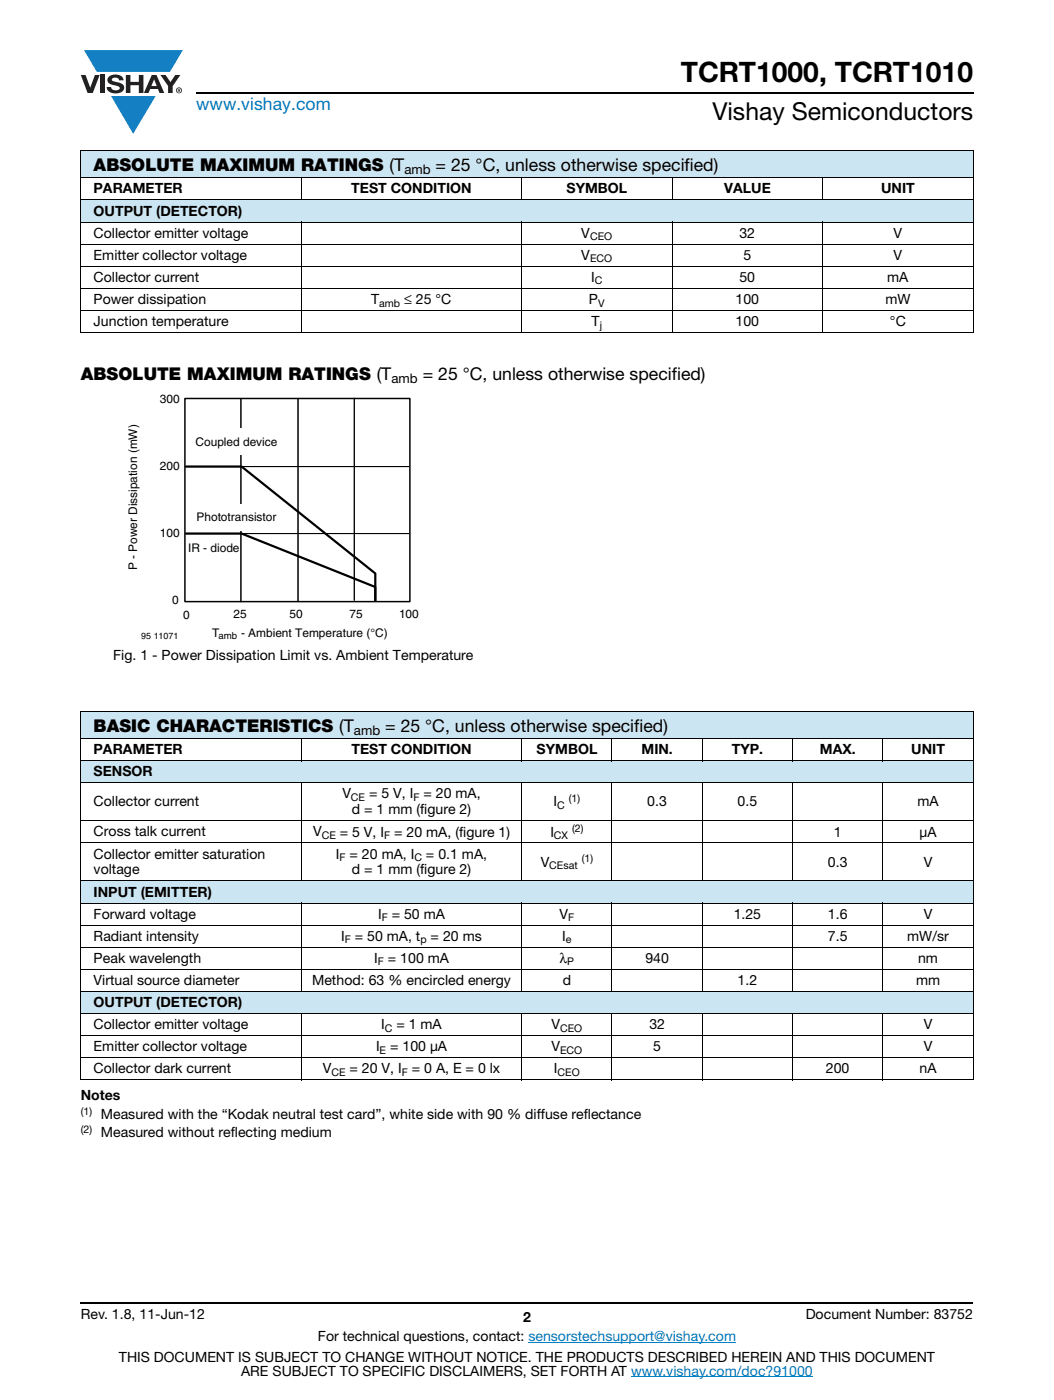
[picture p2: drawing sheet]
<svg xmlns="http://www.w3.org/2000/svg" width="210mm" height="279mm" viewBox="0 0 210 279" stroke-linecap="round" stroke-linejoin="round" font-family="sans-serif">
<defs><g id="words">
<text font-size="5.6" x="135.8" y="16.4">TCRT1000, TCRT1010</text>
<text font-size="4.9" x="142.1" y="24">Vishay Semiconductors</text>
<text font-size="3.5" fill="#007ec4" x="39.1" y="21.9">www.vishay.com</text>
<g font-size="3.5">
<text x="18.7" y="34.1">ABSOLUTE MAXIMUM RATINGS (T</text>
<text x="86.9" y="34.1">= 25 °C, unless otherwise specified)</text>
<text x="16.1" y="75.8">ABSOLUTE MAXIMUM RATINGS (T</text>
<text x="84.3" y="75.8">= 25 °C, unless otherwise specified)</text>
<text x="18.7" y="146">BASIC CHARACTERISTICS (T</text>
<text x="76.8" y="146">= 25 °C, unless otherwise specified)</text>
</g>
<g font-size="2.8">
<text x="18.7" y="38.6">PARAMETER</text>
<text x="70.1" y="38.6">TEST CONDITION</text>
<text x="113" y="38.6">SYMBOL</text>
<text x="144.5" y="38.6">VALUE</text>
<text x="175.8" y="38.6">UNIT</text>
<text x="18.7" y="43">OUTPUT (DETECTOR)</text>
<text x="18.7" y="47.4">Collector emitter voltage</text>
<text x="116" y="47.4">V</text>
<text x="147.5" y="47.4">32</text>
<text x="178.3" y="47.4">V</text>
<text x="18.7" y="51.8">Emitter collector voltage</text>
<text x="116" y="51.8">V</text>
<text x="148.3" y="51.8">5</text>
<text x="178.3" y="51.8">V</text>
<text x="18.7" y="56.3">Collector current</text>
<text x="117.9" y="56.3">I</text>
<text x="147.5" y="56.3">50</text>
<text x="177" y="56.3">mA</text>
<text x="18.7" y="65.1">Junction temperature</text>
<text x="18.7" y="60.7">Power dissipation</text>
<text x="74" y="60.7">T</text>
<text x="80.6" y="60.7">≤ 25 °C</text>
<text x="117.5" y="60.7">P</text>
<text x="118" y="65.1">T</text>
<text x="146.7" y="60.7">100</text>
<text x="146.7" y="65.1">100</text>
<text x="176.6" y="60.7">mW</text>
<text x="177.5" y="65.1">°C</text>
<text x="22.6" y="131.8">Fig. 1 - Power Dissipation Limit vs. Ambient Temperature</text>
<text x="18.7" y="150.5">PARAMETER</text>
<text x="18.7" y="154.9">SENSOR</text>
<text x="70.1" y="150.5">TEST CONDITION</text>
<text x="107.1" y="150.5">SYMBOL</text>
<text x="128" y="150.5">MIN.</text>
<text x="146" y="150.5">TYP.</text>
<text x="163.6" y="150.5">MAX.</text>
<text x="181.8" y="150.5">UNIT</text>
<text x="18.7" y="160.9">Collector current</text>
<text x="68.3" y="159.3">V</text>
<text x="73.6" y="159.3">= 5 V, I</text>
<text x="84.5" y="159.3">= 20 mA,</text>
<text x="110.4" y="160.9">I</text>
<text x="129.1" y="160.9">0.3</text>
<text x="147.2" y="160.9">0.5</text>
<text x="183" y="160.9">mA</text>
<text x="18.7" y="166.9">Cross talk current</text>
<text x="62.4" y="166.9">V</text>
<text x="67.8" y="166.9">= 5 V, I</text>
<text x="70.2" y="162.5">d = 1 mm (figure 2)</text>
<text x="78.6" y="166.9">= 20 mA, (figure 1)</text>
<text x="109.8" y="166.9">I</text>
<text x="166.3" y="166.9">1</text>
<text x="183.4" y="166.9">μA</text>
<text x="18.7" y="171.3">Collector emitter saturation</text>
<text x="67" y="171.3">I</text>
<text x="69.7" y="171.3">= 20 mA, I</text>
<text x="85" y="171.3">= 0.1 mA,</text>
<text x="107.9" y="172.9">V</text>
<text x="165.2" y="172.9">0.3</text>
<text x="184.3" y="172.9">V</text>
<text x="18.7" y="178.9">INPUT (EMITTER)</text>
<text x="18.7" y="174.5">voltage</text>
<text x="70.2" y="174.5">d = 1 mm (figure 2)</text>
<text x="18.7" y="183.3">Forward voltage</text>
<text x="75.4" y="183.3">I</text>
<text x="78.1" y="183.3">= 50 mA</text>
<text x="111.6" y="183.3">V</text>
<text x="146.4" y="183.3">1.25</text>
<text x="165.2" y="183.3">1.6</text>
<text x="184.3" y="183.3">V</text>
<text x="18.7" y="187.7">Radiant intensity</text>
<text x="68.1" y="187.7">I</text>
<text x="70.8" y="187.7">= 50 mA, t</text>
<text x="85.9" y="187.7">= 20 ms</text>
<text x="112.2" y="187.7">I</text>
<text x="165.2" y="187.7">7.5</text>
<text x="181" y="187.7">mW/sr</text>
<text x="18.7" y="196.6">Virtual source diameter</text>
<text x="18.7" y="192.2">Peak wavelength</text>
<text x="62.3" y="196.6">Method: 63 % encircled energy</text>
<text x="74.6" y="192.2">I</text>
<text x="77.4" y="192.2">= 100 mA</text>
<text x="111.6" y="192.2">λ</text>
<text x="112.2" y="196.6">d</text>
<text x="128.7" y="192.2">940</text>
<text x="147.1" y="196.6">1.2</text>
<text x="182.7" y="196.6">mm</text>
<text x="183.1" y="192.2">nm</text>
<text x="18.7" y="201">OUTPUT (DETECTOR)</text>
<text x="18.7" y="209.8">Emitter collector voltage</text>
<text x="18.7" y="205.4">Collector emitter voltage</text>
<text x="75" y="209.8">I</text>
<text x="76" y="205.4">I</text>
<text x="77.8" y="209.8">= 100 μA</text>
<text x="79.1" y="205.4">= 1 mA</text>
<text x="110" y="205.4">V</text>
<text x="110" y="209.8">V</text>
<text x="129.5" y="205.4">32</text>
<text x="130.3" y="209.8">5</text>
<text x="184.3" y="209.8">V</text>
<text x="184.3" y="205.4">V</text>
<text x="18.7" y="214.2">Collector dark current</text>
<text x="64.4" y="214.2">V</text>
<text x="69.7" y="214.2">= 20 V, I</text>
<text x="82.2" y="214.2">= 0 A, E = 0 lx</text>
<text x="110.5" y="214.2">I</text>
<text x="164.8" y="214.2">200</text>
<text x="183.4" y="214.2">nA</text>
<text x="16.1" y="219.5">Notes</text>
<text x="20.1" y="223.4">Measured with the “Kodak neutral test card”, white side with 90 % diffuse reflectance</text>
<text x="20.1" y="226.9">Measured without reflecting medium</text>
<text x="16.1" y="263.3">Rev. 1.8, 11-Jun-12</text>
<text x="104.3" y="263.8">2</text>
<text x="160.7" y="263.3">Document Number: 83752</text>
<text x="63.4" y="267.7">For technical questions, contact: sensorstechsupport@vishay.com</text>
<text x="23.7" y="271.7">THIS DOCUMENT IS SUBJECT TO CHANGE WITHOUT NOTICE. THE PRODUCTS DESCRIBED HEREIN AND THIS DOCUMENT</text>
<text x="48.1" y="274.6">ARE SUBJECT TO SPECIFIC DISCLAIMERS, SET FORTH AT www.vishay.com/doc?91000</text>
</g>
<g font-size="2.6">
<text x="80.7" y="34.8">amb</text>
<text x="78.1" y="76.4">amb</text>
<text x="70.6" y="146.7">amb</text>
</g>
<g font-size="2.4">
<text x="31.9" y="80.4">300</text>
<text x="39" y="89">Coupled device</text>
<text x="31.9" y="93.7">200</text>
<text x="31.9" y="107.1">100</text>
<text x="39.2" y="104.1">Phototransistor</text>
<text x="27.4" y="113.8" transform="rotate(-90 27.4 113.8)">P - Power Dissipation (mW)</text>
<text x="37.5" y="110.3">IR - diode</text>
<text x="34.3" y="120.5">0</text>
<text x="36.5" y="123.5">0</text>
<text x="46.6" y="123.4">25</text>
<text x="57.8" y="123.4">50</text>
<text x="69.7" y="123.3">75</text>
<text x="79.6" y="123.3">100</text>
<text x="42.3" y="127">T</text>
<text x="48.1" y="127">- Ambient Temperature (°C)</text>
</g>
<g font-size="2.1">
<text x="117.7" y="47.9">CEO</text>
<text x="117.7" y="52.3">ECO</text>
<text x="118.7" y="56.8">C</text>
<text x="75.7" y="61.2">amb</text>
<text x="119.3" y="61.2">V</text>
<text x="119.6" y="65.6">j</text>
<text x="70" y="159.9">CE</text>
<text x="82.5" y="159.9">F</text>
<text x="111.2" y="161.4">C</text>
<text x="113.5" y="160.1">(1)</text>
<text x="64.2" y="167.4">CE</text>
<text x="76.6" y="167.4">F</text>
<text x="110.5" y="167.4">CX</text>
<text x="114.1" y="166.1">(2)</text>
<text x="67.7" y="171.9">F</text>
<text x="82.7" y="171.9">C</text>
<text x="109.6" y="173.4">CEsat</text>
<text x="116" y="172.1">(1)</text>
<text x="76.2" y="183.9">F</text>
<text x="113.3" y="183.9">F</text>
<text x="68.8" y="188.3">F</text>
<text x="83.9" y="188.3">p</text>
<text x="112.9" y="188.3">e</text>
<text x="75.4" y="192.7">F</text>
<text x="113.2" y="192.7">P</text>
<text x="76.8" y="205.9">C</text>
<text x="111.7" y="205.9">CEO</text>
<text x="66.1" y="214.7">CE</text>
<text x="75.7" y="210.3">E</text>
<text x="80.2" y="214.7">F</text>
<text x="111.2" y="214.7">CEO</text>
<text x="111.7" y="210.3">ECO</text>
<text x="16.1" y="222.5">(1)</text>
<text x="16.1" y="226.1">(2)</text>
</g>
<text font-size="1.9" x="43.6" y="127.5">amb</text>
<text font-size="1.8" x="28.2" y="127.5">95 11071</text>
</g></defs>
<g fill="#147fc3">
<path d="M16.8 10h19.7l-2.6 4.3h-1.1h-13.5z"/>
<path d="M22.2 19.2h8.9l-4.5 7.5z"/>
</g>
<g fill="#231f20">
<path d="M16.1 15h1l.9 2.5 .9-2.5h1l-1.4 3.6h-1z"/>
<path d="M20 15h.9v3.6h-.9z"/>
<path d="M21.8 15.3a2.1 2.1 0 0 1 2.7 .3l.1 .4h-.8a.79 .79 0 0 0-.7-.5 .79 .79 0 0 0-.8 .4l.2 .3 1 .2a1.08 1.08 0 0 1 1.3 1 1.08 1.08 0 0 1-1.1 1.2 1.73 1.73 0 0 1-2.4-1.2h.9a.96 .96 0 0 0 .8 .6 .96 .96 0 0 0 .9-.4 1.31 1.31 0 0 0-1.2-.6 1.03 1.03 0 0 1-1.1-.6 1.03 1.03 0 0 1 .2-1.1z"/>
<path d="M25.1 15h.9v1.3h1.7v-1.3h.9v3.6h-.9v-1.6h-1.7v1.6h-.9z"/>
<path d="M32 15h1l1 1.4 1-1.4h1l-1.6 2.2v1.4h-.9v-1.4z"/>
<path d="M30.7 15.9l.6 1.3h-1.1zM30.3 15l-1.6 3.6h.9l.4-.8h1.5l.3 .8h1l-1.6-3.6z"/>
<path d="M35.3 18a.46 .46 0 0 1 .9 0 .46 .46 0 0 1-.9 0zM35.1 18a.6 .6 0 0 0 1.2 0 .6 .6 0 0 0-1.2 0z"/>
<path d="M35.6 17.8h.2v.2h-.2zM35.5 17.7v.7h.1v-.3l.4 .3-.2-.3 .2-.2-.1-.2z"/>
</g>
<path d="M39.1 18.6h155M16.1 260h178" fill="none" stroke="#000" stroke-width=".36"/>
<path d="M105.4 267.9h41.4M125.9 274.8h36.3" fill="none" stroke="#007ec4" stroke-width=".2"/>
<g fill="#cce5f3">
<path d="M16.1 39.9h178v4.4h-178z"/>
<path d="M16.1 30h178v5.5h-178z"/>
</g>
<g fill="none" stroke="#000" stroke-width=".2">
<path d="M16 30h178.2M16 35.5h178.2M16 39.9h178.2M16.1 30.1v36.2M60.1 35.4v4.6M104 35.4v4.6M134.1 35.4v4.6M164.1 35.4v4.6M194.1 30.1v36.2M16 44.3h178.2M16 48.7h178.2M16 53.1h178.2"/>
<path d="M16 57.6h178.2M60.1 44.2v22.3M104 44.2v22.3M134.1 44.2v22.3M164.1 44.2v22.3M16 62h178.2M16 66.4h178.2"/>
</g>
<path d="M25.6 78.7h58v49.2h-58z" fill="#fff"/>
<path d="M37.1 93.1h44.5M37.1 106.5h44.5" fill="none" stroke="#000" stroke-width=".2"/>
<path d="M37.1 93.1h11.1l26.7 21.3v5.5v-2.7l-26.7-10.7h-11.1" fill="none" stroke="#000" stroke-width=".44"/>
<path d="M36.9 79.5h44.9v40.6h-44.9z" fill="none" stroke="#000" stroke-width=".3"/>
<g fill="#fff">
<path d="M37.1 89.2h18.2v2.8h-18.2z"/>
<path d="M37.1 102.4h17.4v2.8h-17.4z"/>
<path d="M37.1 107.4h12.3v2.9h-12.3z"/>
</g>
<path d="M48.1 79.5v40.7M59.5 79.6v40.4M70.7 79.4v40.5" fill="none" stroke="#000" stroke-width=".2"/>
<g fill="#fff">
<path d="M38.5 85.6h18v5.2h-18z"/>
<path d="M37.6 100.6h19.1v5.2h-19.1z"/>
</g>
<g fill="#cce5f3">
<path d="M16.1 141.9h178v5.5h-178z"/>
<path d="M16.1 151.8h178v4.4h-178z"/>
<path d="M16.1 175.8h178v4.4h-178z"/>
<path d="M16.1 197.9h178v4.4h-178z"/>
</g>
<g fill="none" stroke="#000" stroke-width=".2">
<path d="M16 141.9h178.2M16 147.4h178.2M16 151.8h178.2M16 156.2h178.2M16.1 142v73.4M60.1 147.3v4.6M60.1 156.1v19.8M104.1 147.3v4.6M104.1 156.1v19.8M122.1 147.3v4.6M122.1 156.1v19.8M140.1 147.3v4.6"/>
<path d="M140.1 156.1v19.8M158.1 147.3v4.6M158.1 156.1v19.8M176.1 147.3v4.6M176.1 156.1v19.8M194.1 142v73.4M16 163.8h178.2M16 168.2h178.2M16 175.8h178.2M16 180.2h178.2M16 184.6h178.2M16 189h178.2"/>
<path d="M16 193.5h178.2M16 197.9h178.2M60.1 180.1v17.9M104.1 180.1v17.9M122.1 180.1v17.9M140.1 180.1v17.9M158.1 180.1v17.9M176.1 180.1v17.9M16 202.3h178.2M16 206.7h178.2M16 211.1h178.2M16 215.5h178.2"/>
<path d="M60.1 202.2v13.4M104.1 202.2v13.4M122.1 202.2v13.4M140.1 202.2v13.4M158.1 202.2v13.4M176.1 202.2v13.4"/>
</g>
<use href="#words"/>
</svg>
